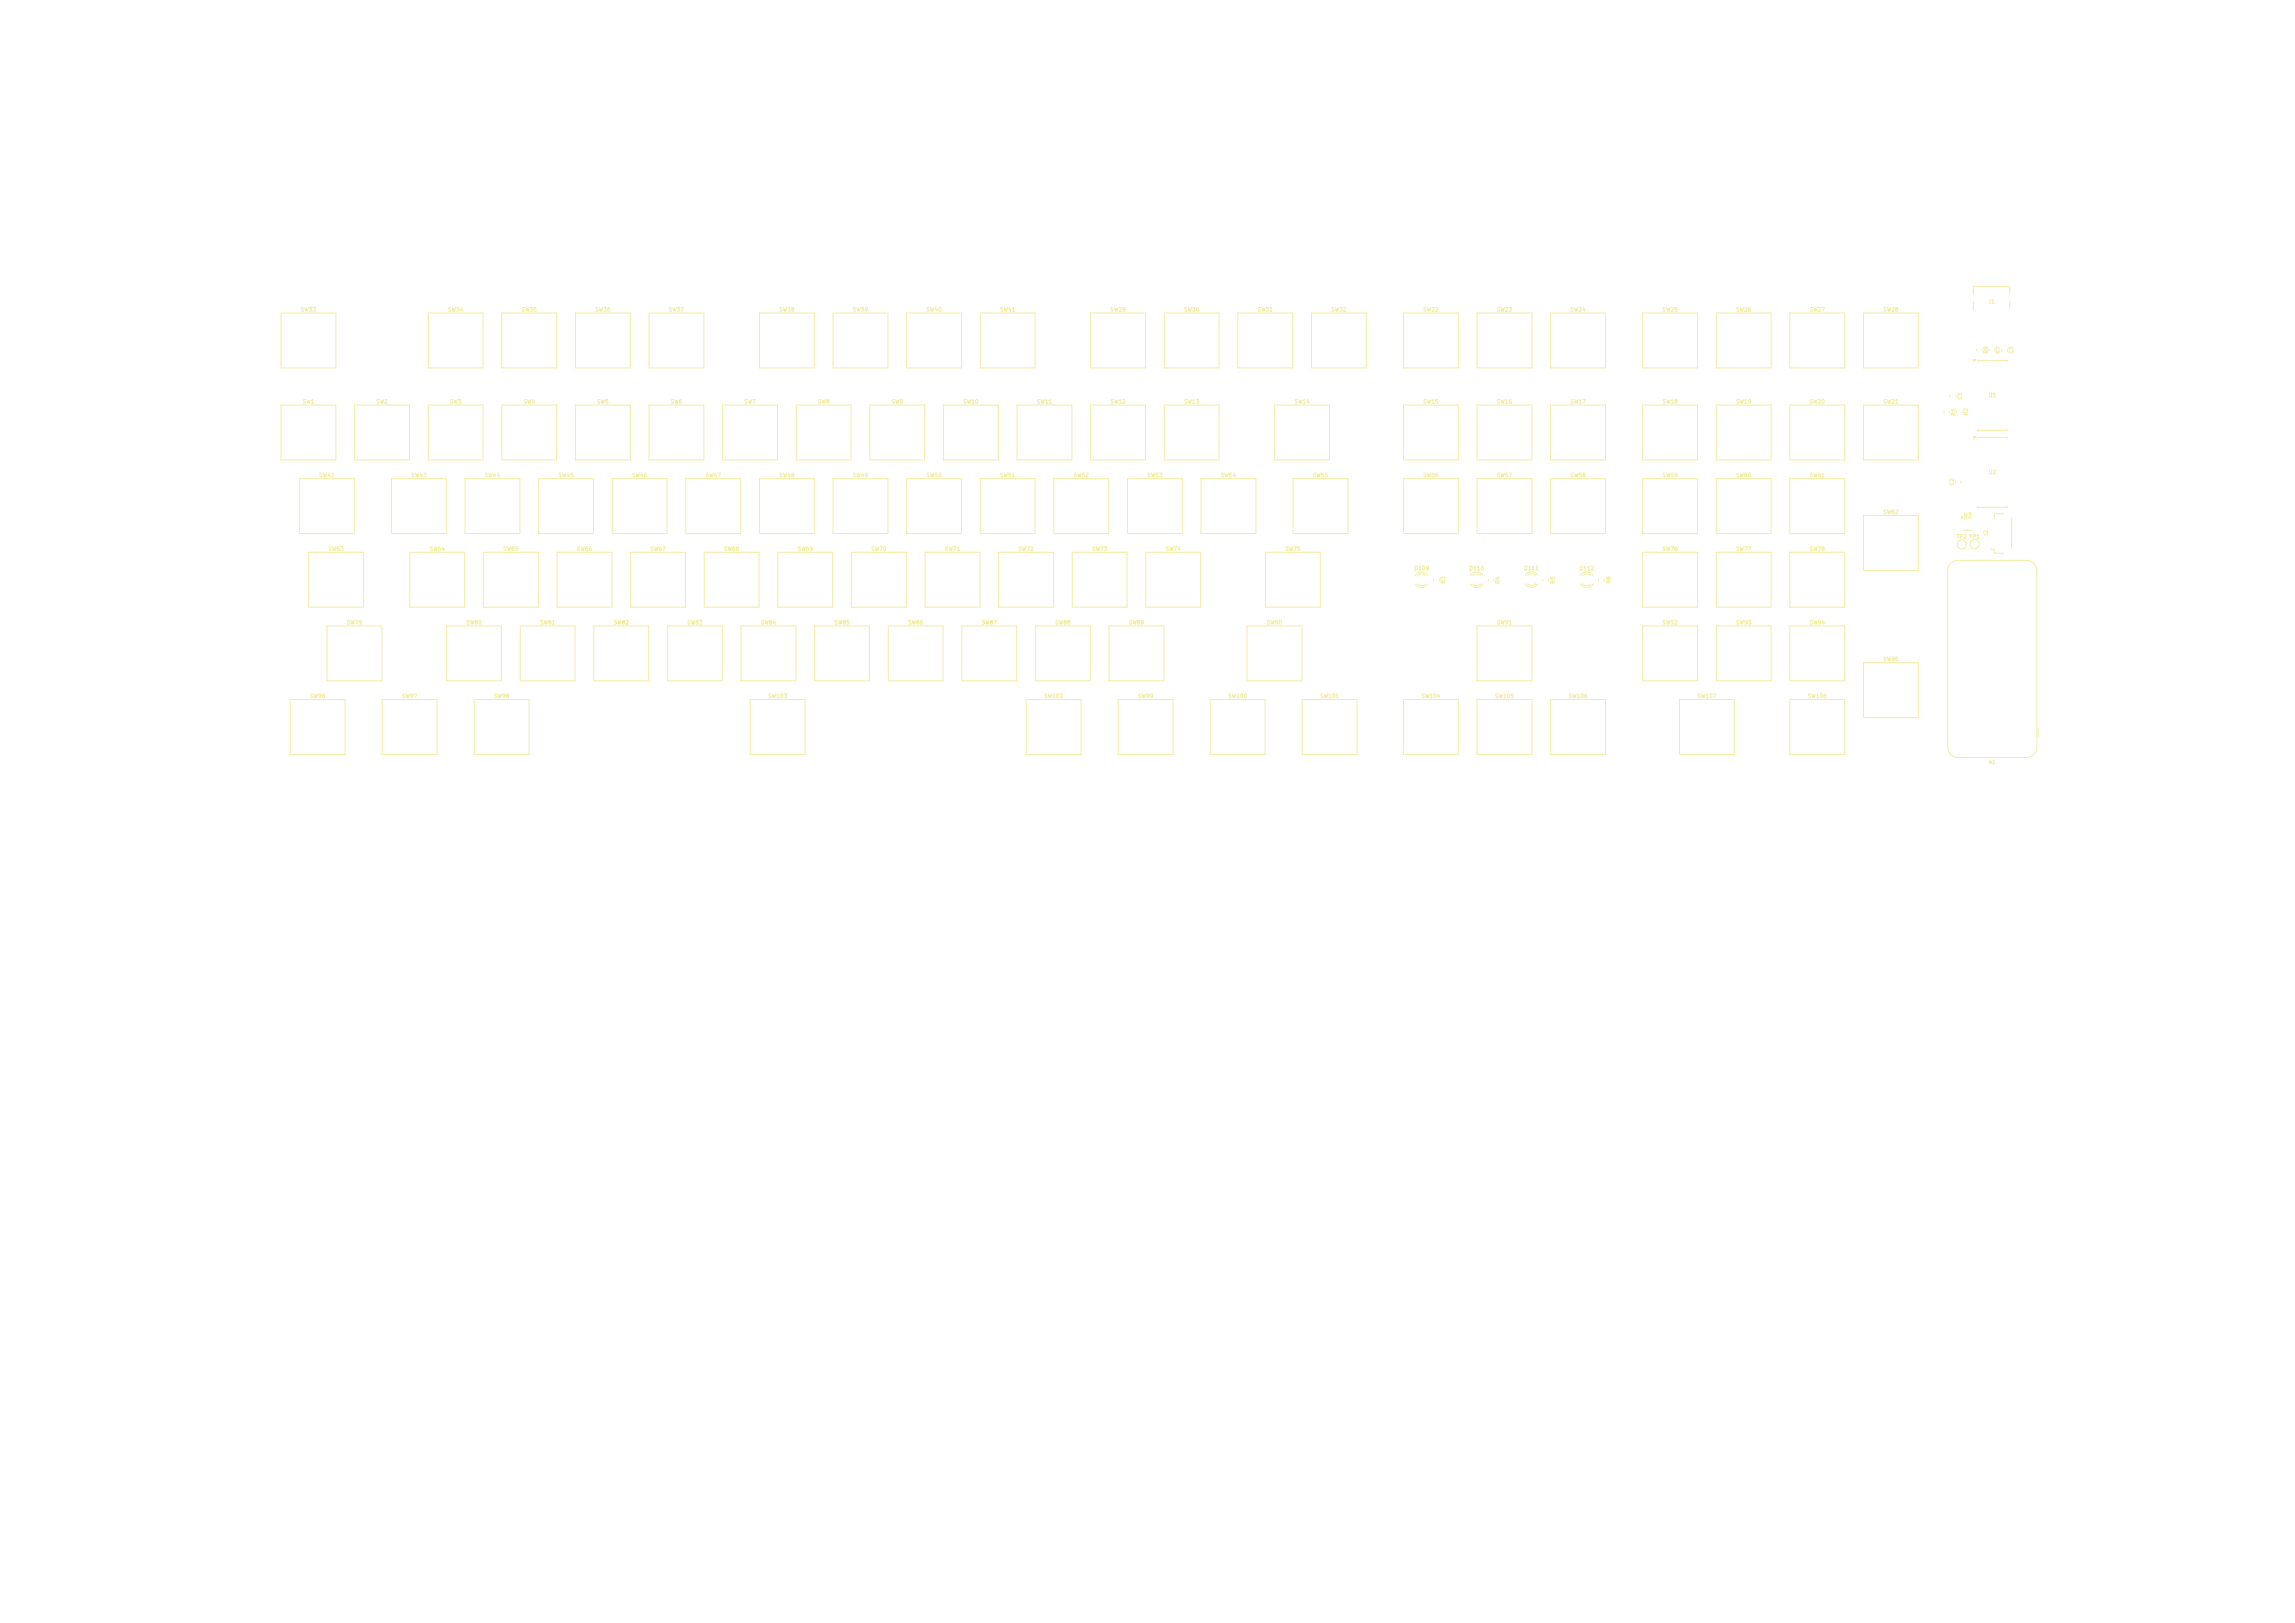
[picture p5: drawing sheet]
<svg xmlns="http://www.w3.org/2000/svg" width="594mm" height="420mm" viewBox="0 0 594 420" stroke-linecap="round" stroke-linejoin="round" font-family="sans-serif">
<defs><g id="words">
<g font-size="1" fill="#f2eda1">
<text x="77.7" y="80.9">SW33</text>
<text x="115.8" y="80.9">SW34</text>
<text x="134.9" y="80.9">SW35</text>
<text x="153.9" y="80.9">SW36</text>
<text x="173" y="80.9">SW37</text>
<text x="201.6" y="80.9">SW38</text>
<text x="220.6" y="80.9">SW39</text>
<text x="239.7" y="80.9">SW40</text>
<text x="258.7" y="80.9">SW41</text>
<text x="287.3" y="80.9">SW29</text>
<text x="306.3" y="80.9">SW30</text>
<text x="325.4" y="80.9">SW31</text>
<text x="344.4" y="80.9">SW32</text>
<text x="368.2" y="80.9">SW22</text>
<text x="387.3" y="80.9">SW23</text>
<text x="406.3" y="80.9">SW24</text>
<text x="430.2" y="80.9">SW25</text>
<text x="449.2" y="80.9">SW26</text>
<text x="468.3" y="80.9">SW27</text>
<text x="487.3" y="80.9">SW28</text>
<text x="514.5" y="78.8">J1</text>
<text x="514.7" y="91.6" transform="rotate(-90 514.7 91.6)">R8</text>
<text x="518" y="91.7" transform="rotate(-90 518 91.7)">R7</text>
<text x="521.3" y="91.7" transform="rotate(-90 521.3 91.7)">C3</text>
<text x="78.2" y="104.7">SW1</text>
<text x="97.3" y="104.7">SW2</text>
<text x="116.3" y="104.7">SW3</text>
<text x="135.4" y="104.7">SW4</text>
<text x="154.4" y="104.7">SW5</text>
<text x="173.5" y="104.7">SW6</text>
<text x="192.5" y="104.7">SW7</text>
<text x="211.6" y="104.7">SW8</text>
<text x="230.6" y="104.7">SW9</text>
<text x="249.2" y="104.7">SW10</text>
<text x="268.2" y="104.7">SW11</text>
<text x="287.3" y="104.7">SW12</text>
<text x="306.3" y="104.7">SW13</text>
<text x="334.9" y="104.7">SW14</text>
<text x="368.2" y="104.7">SW15</text>
<text x="387.3" y="104.7">SW16</text>
<text x="406.3" y="104.7">SW17</text>
<text x="430.2" y="104.7">SW18</text>
<text x="449.2" y="104.7">SW19</text>
<text x="468.3" y="104.7">SW20</text>
<text x="487.3" y="104.7">SW21</text>
<text x="506.3" y="107.7" transform="rotate(-90 506.3 107.7)">R1</text>
<text x="508" y="103.5" transform="rotate(-90 508 103.5)">C1</text>
<text x="509.6" y="107.6" transform="rotate(-90 509.6 107.6)">R2</text>
<text x="514.6" y="103">U1</text>
<text x="82.5" y="123.7">SW42</text>
<text x="106.3" y="123.7">SW43</text>
<text x="125.4" y="123.7">SW44</text>
<text x="144.4" y="123.7">SW45</text>
<text x="163.5" y="123.7">SW46</text>
<text x="182.5" y="123.7">SW47</text>
<text x="201.6" y="123.7">SW48</text>
<text x="220.6" y="123.7">SW49</text>
<text x="239.7" y="123.7">SW50</text>
<text x="258.7" y="123.7">SW51</text>
<text x="277.8" y="123.7">SW52</text>
<text x="296.8" y="123.7">SW53</text>
<text x="315.9" y="123.7">SW54</text>
<text x="339.7" y="123.7">SW55</text>
<text x="368.2" y="123.7">SW56</text>
<text x="387.3" y="123.7">SW57</text>
<text x="406.3" y="123.7">SW58</text>
<text x="430.2" y="123.7">SW59</text>
<text x="449.2" y="123.7">SW60</text>
<text x="468.3" y="123.7">SW61</text>
<text x="505.9" y="125.8" transform="rotate(-90 505.9 125.8)">C2</text>
<text x="514.6" y="122.9">U2</text>
<text x="487.3" y="133.3">SW62</text>
<text x="508.2" y="134">U3</text>
<text x="84.9" y="142.8">SW63</text>
<text x="111.1" y="142.8">SW64</text>
<text x="130.1" y="142.8">SW65</text>
<text x="149.2" y="142.8">SW66</text>
<text x="168.2" y="142.8">SW67</text>
<text x="187.3" y="142.8">SW68</text>
<text x="206.3" y="142.8">SW69</text>
<text x="225.4" y="142.8">SW70</text>
<text x="244.4" y="142.8">SW71</text>
<text x="263.5" y="142.8">SW72</text>
<text x="282.5" y="142.8">SW73</text>
<text x="301.6" y="142.8">SW74</text>
<text x="332.5" y="142.8">SW75</text>
<text x="430.2" y="142.8">SW76</text>
<text x="449.2" y="142.8">SW77</text>
<text x="468.3" y="142.8">SW78</text>
<text x="506.3" y="139.6">TP2 TP1</text>
<text x="514.7" y="139" transform="rotate(-90 514.7 139)">J2</text>
<text x="365.9" y="147.8">D109</text>
<text x="380.2" y="147.8">D110</text>
<text x="394.4" y="147.8">D111</text>
<text x="408.7" y="147.8">D112</text>
<text x="374.2" y="151.2" transform="rotate(-90 374.2 151.2)">R3</text>
<text x="388.4" y="151.2" transform="rotate(-90 388.4 151.2)">R4</text>
<text x="402.6" y="151.2" transform="rotate(-90 402.6 151.2)">R5</text>
<text x="417.1" y="151.1" transform="rotate(-90 417.1 151.1)">R6</text>
<text x="89.6" y="161.8">SW79</text>
<text x="120.6" y="161.8">SW80</text>
<text x="139.6" y="161.8">SW81</text>
<text x="158.7" y="161.8">SW82</text>
<text x="177.7" y="161.8">SW83</text>
<text x="196.8" y="161.8">SW84</text>
<text x="215.8" y="161.8">SW85</text>
<text x="234.9" y="161.8">SW86</text>
<text x="253.9" y="161.8">SW87</text>
<text x="273" y="161.8">SW88</text>
<text x="292" y="161.8">SW89</text>
<text x="327.8" y="161.8">SW90</text>
<text x="387.3" y="161.8">SW91</text>
<text x="430.2" y="161.8">SW92</text>
<text x="449.2" y="161.8">SW93</text>
<text x="468.3" y="161.8">SW94</text>
<text x="487.3" y="171.4">SW95</text>
<text x="80.1" y="180.9">SW96</text>
<text x="103.9" y="180.9">SW97</text>
<text x="127.7" y="180.9">SW98</text>
<text x="198.7" y="180.9">SW103</text>
<text x="270.1" y="180.9">SW102</text>
<text x="294.4" y="180.9">SW99</text>
<text x="317.8" y="180.9">SW100</text>
<text x="341.6" y="180.9">SW101</text>
<text x="367.8" y="180.9">SW104</text>
<text x="386.8" y="180.9">SW105</text>
<text x="405.9" y="180.9">SW106</text>
<text x="439.2" y="180.9">SW107</text>
<text x="467.8" y="180.9">SW108</text>
<text x="514.7" y="197.9">A1</text>
</g>
</g></defs>
<g fill="none" stroke="#f2eda1" stroke-width=".26">
<path d="M510.7 76.1v-1.9h9.5v1.9M510.7 78v2M520.2 78v2M363.2 81h14.2v14.2h-14.2zM510.7 112.9h.7l-.4 .5zM511.8 113.4v-.2h7.7v.2M253.7 123.9h14.2v14.2h-14.2zM511.8 131v.3h7.7v-.3M239.4 142.9h14.2v14.2h-14.2zM289.4 181h14.2v14.2h-14.2zM401.3 181h14.2v14.2h-14.2z"/>
<circle cx="511.1" cy="140.8" r="1.2"/>
</g>
<path d="M510.7 112.9h.7l-.4 .5z" fill="#f2eda1"/>
<g fill="none" stroke="#f2eda1" stroke-width=".26">
<path d="M215.6 81h14.2v14.2h-14.2zM253.7 81h14.2v14.2h-14.2zM482.3 81h14.2v14.2h-14.2zM510.7 93h.7l-.4 .5zM511.8 93.5v-.2h7.7v.2M129.9 104.8h14.2v14.2h-14.2zM168 104.8h14.2v14.2h-14.2zM363.2 104.8h14.2v14.2h-14.2zM382.3 104.8h14.2v14.2h-14.2zM425.2 104.8h14.2v14.2h-14.2zM444.2 104.8h14.2v14.2h-14.2zM511.8 111.1v.3h7.7v-.3"/>
<path d="M177.5 123.9h14.2v14.2h-14.2zM401.3 123.9h14.2v14.2h-14.2zM425.2 123.9h14.2v14.2h-14.2zM144.2 142.9h14.2v14.2h-14.2zM385.2 149.9v.5M386.7 149.9v.5M425.2 142.9h14.2v14.2h-14.2zM504.9 145.8l1-.6 .9-.2h17.7a2.65 2.65 0 0 1 2.7 2.7v45.7a2.65 2.65 0 0 1-2.7 2.6h-17.7a2.65 2.65 0 0 1-2.7-2.6v-45.7l.2-.9zM134.6 162h14.2v14.2h-14.2zM337.1 181h14.2v14.2h-14.2zM463.3 181h14.2v14.2h-14.2zM527.5 188.6v2"/>
</g>
<path d="M510.7 93h.7l-.4 .5z" fill="#f2eda1"/>
<g fill="none" stroke="#f2eda1" stroke-width=".26">
<path d="M72.7 81h14.2v14.2h-14.2zM110.8 81h14.2v14.2h-14.2zM148.9 81h14.2v14.2h-14.2zM168 81h14.2v14.2h-14.2zM196.6 81h14.2v14.2h-14.2zM234.7 81h14.2v14.2h-14.2zM282.3 81h14.2v14.2h-14.2zM301.3 81h14.2v14.2h-14.2zM339.4 81h14.2v14.2h-14.2zM382.3 81h14.2v14.2h-14.2zM401.3 81h14.2v14.2h-14.2zM425.2 81h14.2v14.2h-14.2z"/>
<path d="M444.2 81h14.2v14.2h-14.2zM463.3 81h14.2v14.2h-14.2zM511.6 90.4v.4M513 90.4v.4M514.8 90.4v.4M516.3 90.4v.4M518.1 90.4v.5M519.6 90.4v.5M72.7 104.8h14.2v14.2h-14.2zM110.8 104.8h14.2v14.2h-14.2zM148.9 104.8h14.2v14.2h-14.2zM187 104.8h14.2v14.2h-14.2z"/>
<path d="M206.1 104.8h14.2v14.2h-14.2zM225.1 104.8h14.2v14.2h-14.2zM244.2 104.8h14.2v14.2h-14.2zM263.2 104.8h14.2v14.2h-14.2zM301.3 104.8h14.2v14.2h-14.2zM329.9 104.8h14.2v14.2h-14.2zM401.3 104.8h14.2v14.2h-14.2zM463.3 104.8h14.2v14.2h-14.2zM482.3 104.8h14.2v14.2h-14.2zM503.2 106.4v.4M504.6 106.4v.4M504.8 102.2v.5"/>
<path d="M506.2 102.2v.5M506.4 106.3v.5M507.9 106.3v.5M77.5 123.9h14.2v14.2h-14.2zM120.4 123.9h14.2v14.2h-14.2zM158.5 123.9h14.2v14.2h-14.2zM196.6 123.9h14.2v14.2h-14.2zM234.7 123.9h14.2v14.2h-14.2zM272.8 123.9h14.2v14.2h-14.2zM291.8 123.9h14.2v14.2h-14.2zM310.9 123.9h14.2v14.2h-14.2zM334.7 123.9h14.2v14.2h-14.2z"/>
<path d="M382.3 123.9h14.2v14.2h-14.2zM444.2 123.9h14.2v14.2h-14.2zM463.3 123.9h14.2v14.2h-14.2zM482.3 133.4h14.2v14.2h-14.2zM507.6 133.8h.5l-.3 .3zM508.4 134.1h1.8M508.4 137.1v.1M508.4 137.2h1.8M510.2 137.1v.1M518.7 132.9h-2.5v1.1M520.6 134.1v7.9M79.9 142.9h14.2v14.2h-14.2z"/>
<path d="M106.1 142.9h14.2v14.2h-14.2zM201.3 142.9h14.2v14.2h-14.2zM277.5 142.9h14.2v14.2h-14.2zM366.4 148.9a1.89 1.89 0 0 1 3.2 0M366.9 148.9a1.5 1.5 0 0 1 2.1 0M366.9 151.1a1.5 1.5 0 0 0 2.1 0M369.6 151.1a1.89 1.89 0 0 1-3.2 0M380.6 148.8a1.99 1.99 0 0 1 3.3 .1M380.6 148.8v.1M380.6 151.1v.2M381.2 148.9a1.5 1.5 0 0 1 2 0M381.2 151.1a1.5 1.5 0 0 0 2 0"/>
<path d="M383.9 151.1a1.99 1.99 0 0 1-3.3 .2M394.8 151a1.89 1.89 0 0 0 3.3 0M395.3 148.9a1.5 1.5 0 0 1 2.1 0M395.3 151a1.5 1.5 0 0 0 2.1 0M398.1 148.9a1.89 1.89 0 0 0-3.3 0M399.4 149.9v.5M400.8 149.9v.5M413.7 149.9v.5M415.2 149.9v.5M444.2 142.9h14.2v14.2h-14.2zM463.3 142.9h14.2v14.2h-14.2zM515.2 142.1h1v1.1h2.5"/>
<path d="M84.6 162h14.2v14.2h-14.2zM153.7 162h14.2v14.2h-14.2zM172.7 162h14.2v14.2h-14.2zM191.8 162h14.2v14.2h-14.2zM210.8 162h14.2v14.2h-14.2zM229.9 162h14.2v14.2h-14.2zM287 162h14.2v14.2h-14.2zM322.8 162h14.2v14.2h-14.2zM382.3 162h14.2v14.2h-14.2zM425.2 162h14.2v14.2h-14.2zM444.2 162h14.2v14.2h-14.2zM463.3 162h14.2v14.2h-14.2z"/>
<path d="M482.3 171.5h14.2v14.2h-14.2zM75.1 181h14.2v14.2h-14.2zM98.9 181h14.2v14.2h-14.2zM122.7 181h14.2v14.2h-14.2zM194.2 181h14.2v14.2h-14.2zM265.6 181h14.2v14.2h-14.2zM313.2 181h14.2v14.2h-14.2zM363.2 181h14.2v14.2h-14.2zM382.3 181h14.2v14.2h-14.2zM434.7 181h14.2v14.2h-14.2z"/>
<circle cx="507.8" cy="140.9" r="1.2"/>
</g>
<path d="M507.6 133.8h.5l-.3 .3z" fill="#f2eda1"/>
<g fill="none" stroke="#f2eda1" stroke-width=".26">
<path d="M129.9 81h14.2v14.2h-14.2zM320.4 81h14.2v14.2h-14.2zM91.8 104.8h14.2v14.2h-14.2zM282.3 104.8h14.2v14.2h-14.2zM101.3 123.9h14.2v14.2h-14.2zM139.4 123.9h14.2v14.2h-14.2zM215.6 123.9h14.2v14.2h-14.2zM363.2 123.9h14.2v14.2h-14.2zM506.1 124.4v.6M507.6 124.4v.6M125.1 142.9h14.2v14.2h-14.2zM163.2 142.9h14.2v14.2h-14.2z"/>
<path d="M182.3 142.9h14.2v14.2h-14.2zM220.4 142.9h14.2v14.2h-14.2zM258.5 142.9h14.2v14.2h-14.2zM296.6 142.9h14.2v14.2h-14.2zM327.5 142.9h14.2v14.2h-14.2zM371 149.9v.4M372.5 149.9v.4M409.1 148.9a1.89 1.89 0 0 1 3.3 0M409.7 148.9a1.5 1.5 0 0 1 2 0M409.7 151.1a1.5 1.5 0 0 0 2 0M412.4 151.1a1.89 1.89 0 0 1-3.3 0M115.6 162h14.2v14.2h-14.2z"/>
<path d="M248.9 162h14.2v14.2h-14.2zM268 162h14.2v14.2h-14.2z"/>
</g>
<use href="#words"/>
</svg>
